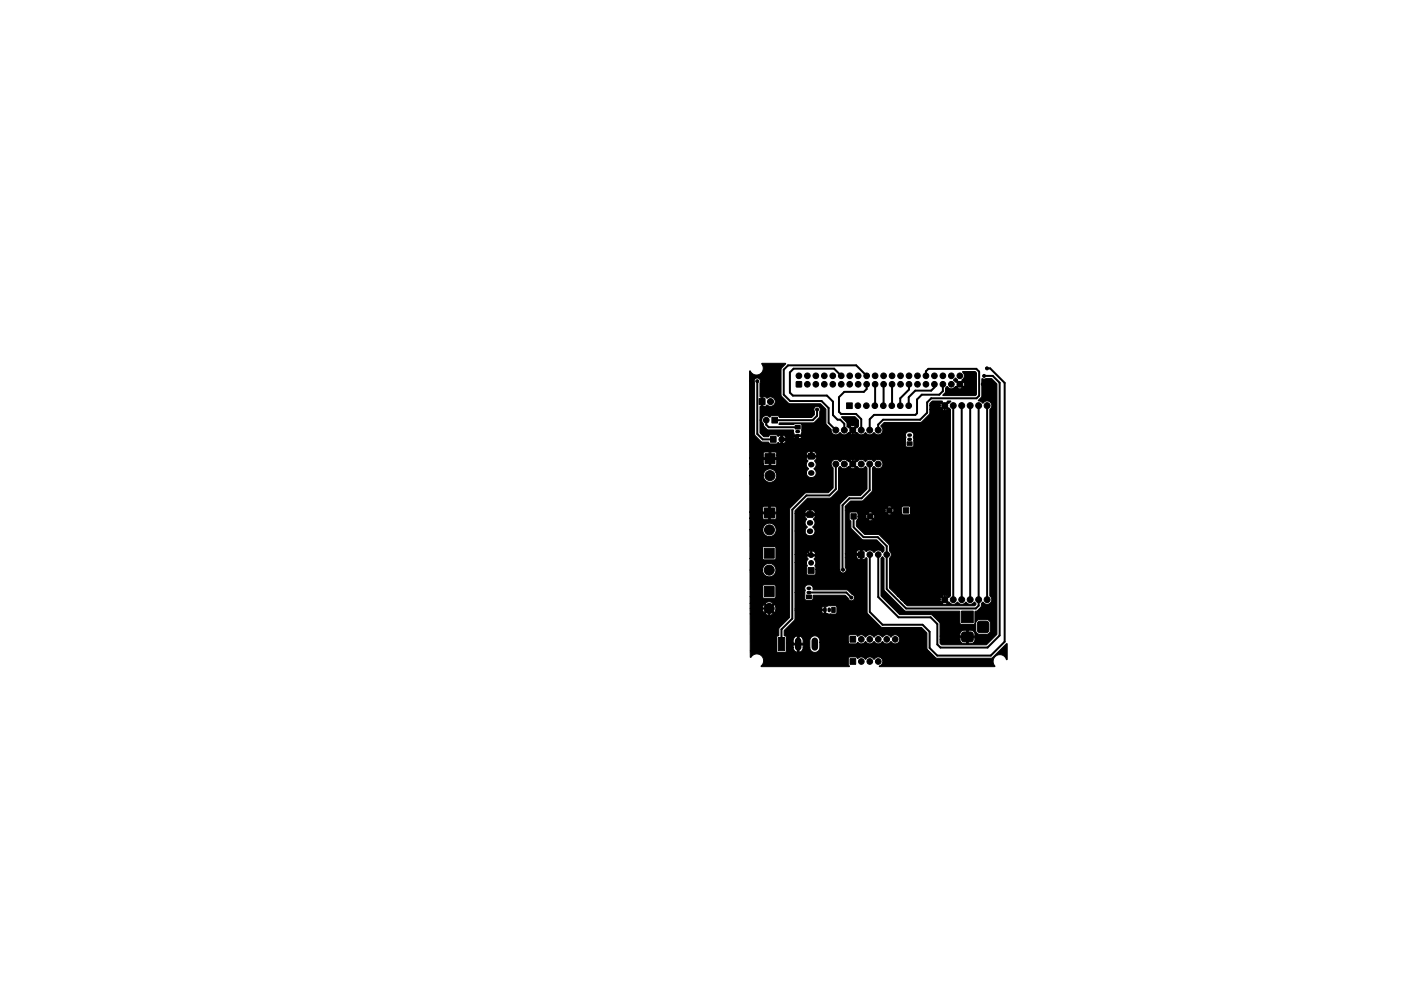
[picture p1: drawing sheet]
<svg xmlns="http://www.w3.org/2000/svg" width="420mm" height="297mm" viewBox="0 0 420 297" stroke-linecap="round" stroke-linejoin="round" font-family="sans-serif">
<g fill="#000" stroke="#000" stroke-width=".3">
<path d="M224.8 111.2l.9 .8a2.04 2.04 0 0 0 2.2 .1 2.04 2.04 0 0 0 1-2l-.4-1.2h7.1l-1.4 1.8 .1 8 2.5 2.3h9.3l1.6 1.7v4.2l1.6 1.8a1.46 1.46 0 0 0 .9 1.6 1.46 1.46 0 0 0 1.8-.6 1.39 1.39 0 0 0 2 .4h1a1.33 1.33 0 0 0 1.5 0l-.8-.8-.7 .8h-1l1.4-1.2-1.4-1.1h1l.8 .8 .7-.8a1.38 1.38 0 0 0-1.5 0h-1l-.1-1.2-1.5-1.7h4l1 1 .1 1.9-1.4 1.1 1 .8a1.59 1.59 0 0 0 2.5 0l.1 .1a1.5 1.5 0 0 0 2.4-.1h.1a1.42 1.42 0 0 0 2.2 .2 1.42 1.42 0 0 0-.2-2.2l1-1.1h10.9l2.6-2.5 .2-1.4h3.7a1.33 1.33 0 0 0 1.5 0l-.8-.8-.8 .8h-3.6v-1.2h3l.3 .9 .8-.8-.8-.8-.3 .7h-3v-.6l.7-.7h2.9l.8 1 .9-1 .9 .1-1.4 1.3 1.4 1.2v55.7l-1.4 1.2 .8 .8 1.2 .6 .7-.1 .8-.5 .6 .5 .9 .1 1-.6 .6 .5 .7 .1 1.2-.6 .5 .6-.4 .5h-20.2l-.7-.7h11.1a1.32 1.32 0 0 0 1.6 0l-.8-.8-.8 .8h-11.1l-1.2-1.2h11.7l.3 .8 .8-.8-.8-.7-.3 .7h-11.7l-1.1-1.1h13.4l.8 .8 .8-.8a1.38 1.38 0 0 0-1.6 0h-13.4l-2.4-2.4 .1-8.9a1.42 1.42 0 0 0-.1-2.2l-.1-1.8-2.8-2.9-.5-.2h-4l-2.5-2.5v-1.5l.4-.3h3.1l.7 .2 .7-.2-.7-.8-.7 .8h-3.1l.1-1.1h2.4l.2 .7 .7-.7h.8l.7 .7 .2-.7-.2-.7h3.9l.7 .2 .8-.2-.3-.2h3.2l.4 .4h1.9l.3-.4-.1-2.1h-2.3l-.2 2.1h-3.2l-.5-.5-.7 .7h-3.9l-.7 .7h-.8l-.7-.7-.2 .7h-2.4l-.1-1.1h3.1l.7 .7 .7-.7-.5-.2-.9 .2h-3.1l-.4-.2-2 .1-.1 2.1 .5 .5v1.9l.2 .4 3.2 3.2 4.3 .1 2.2 2.2v1.1l-.4 .5-1.2-.7-.6 .1-.8 .6-.9-.7h-.7l-.7 .4-.5-.4h-.7v2.7l.8-.1 .4-.4 .2 .3 .1 16.2 4.1 4.3 .4 .2h11.8l1.6 1.6 .1 4.9 2.8 2.7h16.4l4.6-4.4 .2 .1v4.6l-.3 .1a2.03 2.03 0 0 0-2.3-1.4 2.21 2.21 0 0 0-1.2 3.5h-34.5l-.1-.2a1.4 1.4 0 0 0 .7-2.2 1.4 1.4 0 0 0-2.3 .2l-.2-.2a1.54 1.54 0 0 0-2.4 .2l-.3-.3a1.39 1.39 0 0 0-1.9 .1l-.6-.5-2.1 .2-.2 2.1 .4 .5-.2 .1h-26.2v-.3a2.06 2.06 0 0 0-.2-3.1 2.06 2.06 0 0 0-3.1 .6l-.1-1.9h7.9l.4 .4 2.1 .1 .5-.4v-1.1h2a1.44 1.44 0 0 0 1.2 1.4h.5a1.48 1.48 0 0 0 1.3-1.4h2v.2a1.5 1.5 0 0 0 1.5 1.3 1.5 1.5 0 0 0 1.5-1.5v-1.6h8.5l.5 .5h1.8l.6-.5a1.57 1.57 0 0 0 2.4-.2 1.54 1.54 0 0 0 2.5 0 1.54 1.54 0 0 0 2.5 0 1.54 1.54 0 0 0 2.6 0 1.38 1.38 0 0 0 2.1 .2 1.38 1.38 0 0 0-.2-2.1 1.38 1.38 0 0 0-2 .6l-.2-.2a1.54 1.54 0 0 0-2.4 .2l-.3-.4a1.56 1.56 0 0 0-2.3 .4l-.2-.4a1.56 1.56 0 0 0-2.3 .4l-.3-.4a1.62 1.62 0 0 0-2.1 .1l-.4-.4h-2l-.3 .4v1.8h-8.5l-.1-.7-.3-.7a1.5 1.5 0 0 0-1.6-.5 1.5 1.5 0 0 0-1 1.4v2.1h-2v-.8h-1.3v2.2h-.5v-2.2h-1.2v.8h-2v-1.3h4.9l.1-.8a1.44 1.44 0 0 0-1.3-1.4v2.2h-.5v-2.2a1.48 1.48 0 0 0-1.2 1.4v.8h-2v-1.8l-.7-.5v-1.5l3.1-3.2 .1-2.7h8l.1 .5 .6 .4 .1-.9h.4l.1 .9 .3-.1 2.6 .2 .4-.5v-1.7l-.5-.4-2.5 .2-.3-.1-.1 1.5h-9.2v-.6h8.8l-.1-.9-.5 .4-.2 .5h-8v-4.9h2.9v1.9l.4 .4 1.9-.1 .2-.3 .2-1.1h9.4l1 1a.97 .97 0 0 0 1.6 .4 .97 .97 0 0 0-.5-1.6l-1.6-1.4-10.1-.1a1.07 1.07 0 0 0-.9-1.4h-.7a1.14 1.14 0 0 0-.7 1.7l-.2 .6h-2.9v-9h3.4l.3 1-.3 .4v2l.4 .4 2.2-.1 .3-.3v-1.3h7.2v.4a.98 .98 0 0 0 1.5 .5 .98 .98 0 0 0 .1-1.6v-2.9h3.5l.2 .4 .9 .1-.1-1.1h-1v.6h-3.5v-1.1h4.6l-.1-1.1-.9 .1-.1 1h-3.5v-13h11.9l.3 .7 .7-.7h.7l.7 .7 .2-.2-.2-1.2-.7 .7h-.7l-.7-.7-.3 .7h-11.9v-1.1h12.5l.7 .7 .8-.7-.8-.2-.7 .2h-12.5l1.6-1.7 3.7-.1 2.7-2.7 .1-.4v-6.7l.5-.5 .1 .1a1.42 1.42 0 0 0 2.2 .1 1.42 1.42 0 0 0-.2-2.1 1.42 1.42 0 0 0-2.1 .5l-1.1-.7-.7 .1-.8 .6-.6-.6-.9-.1-1.1 .6-.8 .8 1 .8a1.57 1.57 0 0 0 2.5-.1l.4 .5v6.3l-2 2-3.7 .1-2.4 2.5v19.5h-7.2v-.7l-.3-.3a1.89 1.89 0 0 0-.2-2.2l.4-.8h-2.7l.5 .9-.6 1h-3.4v-2.5l6.2 .1a1.29 1.29 0 0 0-1.1-1.1v1h-.5v-1a1.35 1.35 0 0 0-1.1 1h-3.5v-6.9h3l.2 .6 .4 .5 1.3 .3a1.42 1.42 0 0 0 1.1-1.2 1.42 1.42 0 0 0-.7-1.4 1.62 1.62 0 0 0 .3-2.5l.3-.4 .1-.6h-3l.1 .6 .4 .5-.4 .6v.7l.6 1.1-.5 .5-.2 .7h-3v-5.2h6l-.1-.8-.6-.3h-.5v1.1h-.5v-1.1l-1 .1-.3 1h-3l.1-.9 3.7-3.8h6.7l2.5-2.3 .1-6.7 .4-.5 .2 .1a1.39 1.39 0 0 0 1.9 .3l1 .1a1.33 1.33 0 0 0 1.5-.1l-.8-.7-.7 .7h-1l1.4-1.1-1.4-1.2h1l.8 .8 .7-.8a1.38 1.38 0 0 0-1.5 0l-1.9-.2-1.2 .7-.5-.5-.7-.2a1.43 1.43 0 0 0-1.4 1 1.43 1.43 0 0 0 .6 1.6v5.9l-1.4 1.5-7 .1-4.7 4.7v32.5l-3.2 3.4v2l-.7 .6v4.1h-7.9v-11.1h4.5a1.95 1.95 0 0 0 2.4 0l-1.2-1.2-1.3 1.2h-4.4v-1.6h3.7l.4 1.2 1.2-1.2h.7l1.2 1.2 .2-.1a1.96 1.96 0 0 0-.2-2.3l-1.2 1.2h-.7l-1.2-1.2-.4 1.2h-3.7l-.1-1.6h4.5l1.3 1.2 1.2-1.2a1.98 1.98 0 0 0-2.5 0h-4.5v-1.9h3.8l.4 .4h3.1l.4-.2 .1-3.3-.5-.5-3.4 .2-.1 3.4h-3.8v-8h3.8a2.03 2.03 0 0 0 1.3 1.9h.2a2.01 2.01 0 0 0 2.5-1.6 2.01 2.01 0 0 0-1.8-2.3 2.01 2.01 0 0 0-2.2 2h-3.8v-3.5h3.8l.4 .4h3.3l.3-.4v-3.2l-.5-.4-3.3 .1-.2 .4v3.1h-3.8v-8.6h3.8l.5 1.3 1.1 .7a2.01 2.01 0 0 0 2.4-1.7 2.01 2.01 0 0 0-1.8-2.3 2.01 2.01 0 0 0-2.2 2h-3.8v-3.5h3.9l.4 .5h3.2l.4-.4v-1.4h-1.8v1.7h-.5v-1.7h-1.7v1.3h-3.9v-1.8h7.8l.1-1.4-.4-.3-1.4-.1v1.8h-.5v-1.8l-1.6 .2-.1 1.6h-3.9l-.1-11h4.1v.3a2.01 2.01 0 0 0 2.6 1.7 2.01 2.01 0 0 0 1.2-2.8h9.1v.2a1.36 1.36 0 0 0 1.3 1.2h.4a1.46 1.46 0 0 0 1.3-1.1 1.46 1.46 0 0 0-.7-1.6l.7-.8-.1-.7-.4-.8 .4-.4 .1-.7h-3l.1 .7 .4 .5a1.38 1.38 0 0 0 .2 2.3l-.7 1.2h-9.1a2.01 2.01 0 0 0-2.9-.8l-.6 .6-.3 1h-4.1v-3.5h4.1l.4 .5h3.2l.4-.4v-1.4h-1.7v1.8h-.5v-1.8h-1.8v1.3h-4.1v-1.8h8.1v-.7h11.9v-.5l-.4-.5-.8-.1v1.1h-.6v-1.1h-.5l-.5 .3-.2 .8h-8.9v-.6l-.2-.4h-1.5v1.7h-.5v-1.7h-1.3l-.5 .4v1.3h-4.1v-23h1.3l.2 .6 .1 15.6 2.1 2.1h1.9l.6 .6h1.9l.5-.5 .7 .4h.6a1.34 1.34 0 0 0 1.1-1h-1.1v1h-.5v-1.3h37.3l.2 2.1 1.9 .2 .4-.4-.1-2.5 .1-.9-.6-.7-1-.1a1.14 1.14 0 0 0-.7 1.7l-.2 .6h-37.3v-.3h1.6l-.3-.5h2.5l.6 .7h1l.6-.3 .2-.4h-.9v.7h-.5v-.7h-3.5l-.8-.5v1h-.5v-1l-.8 .4-.5-.4-1.9-.1-.5 .6h-1.4l-1.2-1.2v-3.8h.5l.7 1.9 1.2 1 7.6 .1 .2 1.1-.1 .3h2.4l-.1-.3 .2-2.5-.3-.4-6.5 .2v-.5l10.3-.1 1.8-1.7 .1-1.8a.97 .97 0 0 0-.9-1.4 .97 .97 0 0 0-.8 1.5v1l-.8 .8h-9.6l-.6-.5h-1.8l-.5 .4-1.2-.4-.8 .3-.5 1h-.5v-4.1h1.6l.5-.4 .7 .3a1.41 1.41 0 0 0 1.8-1.6 1.41 1.41 0 0 0-2.4-.8l-.5-.3h-.8v2.8h-.5v-2.8l-.4-.2v-4a.96 .96 0 0 0-.5-1.5 .96 .96 0 0 0-1.3 .9h-1.3zM238.8 114.4h1.6v1.6h-1.6zM286 113.8l.7-.5 1.2 1.5 .7-.7-.1-.3a1.52 1.52 0 0 0 .2-2.4h3.7l.4 .3v6.5l-.2 .3-9.8 .1 .7-1 .1-1.3 .4-.5a1.52 1.52 0 0 0 2.1 .5h1a1.29 1.29 0 0 0 1.5 0l-.8-.7-.7 .7h-1l1.4-1.1h.7l.8 .7 .2-.7-.2-.8-.8 .8h-.7l-.8-.8-.2 .1zM294.5 113.5h2.9l1.6 1.6v75l-3.2 3.2h-13.4l-.5-.5v-1.1h6a1.25 1.25 0 0 0 1.2 1.2h2.1a1.25 1.25 0 0 0 1.2-1.2v-.5h-2v1.7h-.5v-1.7h-2v.5h-6v-1.1l10.5 .1v-.6a1.25 1.25 0 0 0-1.2-1.2h-.8v1.7h-.5v-1.7h-.8a1.25 1.25 0 0 0-1.2 1.2v.5h-6v-3.8l-2.5-2.5-9.6-.1-5.6-5.6v-11.2l.4-.5 .5 .5 .1 9.5 6 6.1 .4 .2h16.1l.3 3.8 3.9 .2 .6-.3 .1 2a1.38 1.38 0 0 0 1.3 1.3l2.2-.1a1.38 1.38 0 0 0 1-1.2v-2a1.38 1.38 0 0 0-1.3-1.2h-2.2l-1.1 1-.1-3.4 .8-.3 .9-.9 .2-1.2 .4-.4 .7 .5 .7 .1 .7-.2 .5-.5a1.41 1.41 0 0 0-.3-1.7l-.2-55.9 .6-1.2a1.4 1.4 0 0 0-1.7-1.4l-1 .7-.4-.5-.9-.3 1.1-1.4zM227.6 119.5h1.8v1.8h-1.8zM229.4 136h3v3h-3zM231.5 125.1h1.7v1.7h-1.7zM231.1 130.9h1.7v1.7h-1.7zM238.5 127.5h1.5v1.1h-1.5zM242.4 136h1.8v1.5h-1.8zM253.9 120.8h1.7v1.7h-1.7zM272 132.4h1.5v1.1h-1.5z"/>
<path d="M229.3 152.3h3v3h-3zM242 153.4h1.8v1.6h-1.8zM255.2 154h1.6v1.6h-1.6zM270.9 152.2h1.6v1.6h-1.6zM229.2 175.8h3v3h-3zM229.2 164.3h3v3h-3zM241.8 178.3h1.5v1.1h-1.5zM242.3 170.1h1.8v1.8h-1.8zM257.5 165.4h1.7v1.7h-1.7zM233.4 191.1h2v3.9h-2zM249.4 182.1h1.1v1.5h-1.1zM254.9 190.8h1.7v1.7h-1.7z"/>
<path d="M254.9 197.4h1.7v1.7h-1.7zM288.5 189.7l.6-.3 2.5 .2 .3 .6-.2 1.9-.6 .3-2.4-.1-.3-.6zM288.4 183.2h3.5v3.5h-3.5zM293.3 186.4l.5-.2h1.9a.88 .88 0 0 1 .9 .8v1.8a.88 .88 0 0 1-.9 .9h-1.7a.88 .88 0 0 1-.9-.9v-1.9z"/>
<circle cx="227.1" cy="114.3" r=".45"/>
<circle cx="239.6" cy="112.6" r=".85"/>
<circle cx="242.1" cy="115.2" r=".85"/>
<circle cx="242.1" cy="112.6" r=".85"/>
<circle cx="244.7" cy="115.2" r=".85"/>
<circle cx="244.7" cy="112.6" r=".85"/>
<circle cx="247.2" cy="112.6" r=".85"/>
<circle cx="247.2" cy="115.2" r=".85"/>
<circle cx="249.7" cy="115.2" r=".85"/>
<circle cx="249.7" cy="112.6" r=".85"/>
<circle cx="252.3" cy="115.2" r=".85"/>
<circle cx="252.3" cy="112.6" r=".85"/>
<circle cx="254.8" cy="115.2" r=".85"/>
<circle cx="254.8" cy="112.6" r=".85"/>
<circle cx="257.4" cy="112.6" r=".85"/>
<circle cx="257.4" cy="115.2" r=".85"/>
<circle cx="259.9" cy="115.2" r=".85"/>
<circle cx="259.9" cy="112.6" r=".85"/>
<circle cx="262.4" cy="112.6" r=".85"/>
<circle cx="262.4" cy="115.2" r=".85"/>
<circle cx="265" cy="115.2" r=".85"/>
<circle cx="265" cy="112.6" r=".85"/>
<circle cx="267.5" cy="115.2" r=".85"/>
<circle cx="267.5" cy="112.6" r=".85"/>
<circle cx="270.1" cy="115.2" r=".85"/>
<circle cx="270.1" cy="112.6" r=".85"/>
<circle cx="272.6" cy="115.2" r=".85"/>
<circle cx="272.6" cy="112.6" r=".85"/>
<circle cx="275.1" cy="115.2" r=".85"/>
<circle cx="275.1" cy="112.6" r=".85"/>
<circle cx="277.7" cy="115.2" r=".85"/>
<circle cx="277.7" cy="112.6" r=".85"/>
<circle cx="280.2" cy="115.2" r=".85"/>
<circle cx="280.2" cy="112.6" r=".85"/>
<circle cx="282.8" cy="115.2" r=".85"/>
<circle cx="282.8" cy="112.6" r=".85"/>
<circle cx="285.3" cy="115.2" r=".85"/>
<circle cx="285.3" cy="112.6" r=".85"/>
<circle cx="287.8" cy="115.2" r=".85"/>
<circle cx="287.8" cy="112.6" r=".85"/>
<circle cx="294.7" cy="115.2" r=".45"/>
<circle cx="295.1" cy="112.7" r=".45"/>
<circle cx="296" cy="110.4" r=".45"/>
<circle cx="229.8" cy="125.9" r=".85"/>
<circle cx="231.1" cy="120.4" r=".9"/>
<circle cx="234.4" cy="131.7" r=".85"/>
<circle cx="245" cy="122.7" r=".45"/>
<circle cx="250.7" cy="139.1" r=".89"/>
<circle cx="250.7" cy="128.9" r=".89"/>
<circle cx="253.2" cy="139.1" r=".89"/>
<circle cx="253.2" cy="128.9" r=".89"/>
<circle cx="255.7" cy="139.1" r=".89"/>
<circle cx="255.7" cy="128.9" r=".89"/>
<circle cx="257.3" cy="121.6" r=".85"/>
<circle cx="258.3" cy="139.1" r=".89"/>
<circle cx="258.3" cy="128.9" r=".89"/>
<circle cx="259.8" cy="121.6" r=".85"/>
<circle cx="260.8" cy="139.1" r=".89"/>
<circle cx="260.8" cy="128.9" r=".89"/>
<circle cx="262.4" cy="121.6" r=".85"/>
<circle cx="263.4" cy="139.1" r=".89"/>
<circle cx="263.4" cy="128.9" r=".89"/>
<circle cx="264.9" cy="121.6" r=".85"/>
<circle cx="267.4" cy="121.6" r=".85"/>
<circle cx="270" cy="121.6" r=".85"/>
<circle cx="272.5" cy="121.6" r=".85"/>
<circle cx="283.3" cy="121.6" r=".89"/>
<circle cx="285.9" cy="121.6" r=".89"/>
<circle cx="288.4" cy="121.6" r=".89"/>
<circle cx="291" cy="121.6" r=".89"/>
<circle cx="293.5" cy="121.6" r=".89"/>
<circle cx="296" cy="121.6" r=".89"/>
<circle cx="298.2" cy="138.2" r=".45"/>
<circle cx="230.8" cy="158.8" r="1.5"/>
<circle cx="230.9" cy="142.6" r="1.5"/>
<circle cx="261" cy="154.8" r=".8"/>
<circle cx="266.7" cy="153" r=".8"/>
<circle cx="230.7" cy="170.9" r="1.5"/>
<circle cx="252.8" cy="170.8" r=".45"/>
<circle cx="255.3" cy="179.1" r=".45"/>
<circle cx="260.8" cy="166.2" r=".85"/>
<circle cx="263.4" cy="166.2" r=".85"/>
<circle cx="265.9" cy="166.2" r=".85"/>
<circle cx="283.3" cy="179.7" r=".89"/>
<circle cx="285.9" cy="179.7" r=".89"/>
<circle cx="288.4" cy="179.7" r=".89"/>
<circle cx="291" cy="179.7" r=".89"/>
<circle cx="293.5" cy="179.7" r=".89"/>
<circle cx="296" cy="179.7" r=".89"/>
<circle cx="230.7" cy="182.4" r="1.5"/>
<circle cx="258.3" cy="198.3" r=".85"/>
<circle cx="258.3" cy="191.6" r=".85"/>
<circle cx="260.8" cy="198.3" r=".85"/>
<circle cx="260.8" cy="191.6" r=".85"/>
<circle cx="263.4" cy="198.3" r=".85"/>
<circle cx="263.4" cy="191.6" r=".85"/>
<circle cx="265.9" cy="191.6" r=".85"/>
<circle cx="268.5" cy="191.6" r=".85"/>
</g>
<path d="M239.4 192.1v2M244.4 192.1v2" fill="none" stroke="#000" stroke-width="2"/>
<path d="M243.2 139.3h.2M242.8 159.2h.3M242.8 156.7h.3M243.2 141.8h.2M243.2 168.7h.1M243.2 166.4h.1" fill="none" stroke="#000" stroke-width="1.7"/>
<path d="M239 129.3h.4M239 130.6h.4M272.6 131.7h.4M272.6 130.4h.4M242.4 177.6h.4M242.4 176.3h.4M247.4 182.6v.4M248.7 182.6v.4" fill="none" stroke="#000" stroke-width="1.1"/>
<g fill="none" stroke="#000" stroke-width=".6">
<path d="M227.1 114.3v15.8l1.6 1.6h3.2M252.3 112.6l-2.1-2.1h-12.2l-1.1 1.1v6.1l.9 .9h10.2l1.8 1.8v4l1.4 1.4h.8l1.2 1.2v1.9M259.9 115.2v1.4l-.8 .9h-5.9l-1.6 1.6v4.3l.6 .7h4.5l1.6 1.5v3.3M259.9 112.6l-3.1-3.1h-20.5l-1.3 1.3v7.5l2 1.9h9.4l2.1 2.1v4.5l2.2 2.1M262.4 115.2v6.4M265 115.2l-.1 6.4M267.5 115.2l-.1 6.4M272.6 115.2v1.6l-2.6 2.6v2.2M277.7 112.6v-1.3l.7-.7h14.4l.8 .8v7.2l-.7 .8h-13.6l-1.3 1.2v3.1l-2.1 2.1h-11.1l-1.4 1.5v1.6M280.2 115.2v.9l-.9 1h-4.8l-2 2v2.5M282.8 115.2v2l-1.1 1.1h-5.3l-1.4 1.4v4.2l-.5 .5h-12.4l-1.3 1.3v3.2M294.7 115.2h2.9l.6 .5v22.5"/>
<path d="M295.1 112.7h2.6l2.1 2v75.8l-3.6 3.6h-14.2l-.9-.9v-6.2l-2-2h-9.6l-6.1-6v-12.8M296 110.4h.9l4.4 4.4v77.5l-4.2 4.2h-16l-2.3-2.3v-4.8l-2.1-2.1h-12l-3.9-3.9v-17.2M229.8 125.9v1.4l.7 .8h8.7M239.2 130.6l-1.1 1.1M243.3 136.8v-3.3l-1.8-1.8h-7.1v4.3l-1.5 1.5h-4.5l-.9 .9v42.9l1.1 1.1h2.1v12.8l2.4 2.4h5l1.3-1.2v-5.4l1.9-1.9h2.1l4-4v-2.3M245 122.7v1.9l-1.3 1.3h-11.4M250.7 139.1v7.5l-2 1.9h-6.8l-4.3 4.3v32.6l-3.2 3.3v4.4M255.7 128.9v10.2M260.8 139.1v7.8l-2.4 2.5h-3.7l-2 2v19.2l.1 .2M283.3 123.8l-3.5 3.6h-12.9l-.9 .9v1.6l-1.4 1.4h-7.8l-1.1-1M283.3 121.6v58.1M285.9 121.6v58.1"/>
<path d="M288.4 121.6v58.1M291 121.6v58.1M293.5 121.6v59.9l-.9 .9h-20.9l-5.8-5.8v-12.9l-2.7-2.7h-4.2l-3-3v-3.2M296 121.6v58.1M227.5 152.7l1.1 1.1M228.6 153.8h2.2M228.6 153.8h.1M242.9 154.2h-1.3l-1.3 1.3v8.1l2.9 2.8M242.6 177.6h11.2l1.5 1.5"/>
</g>
</svg>
